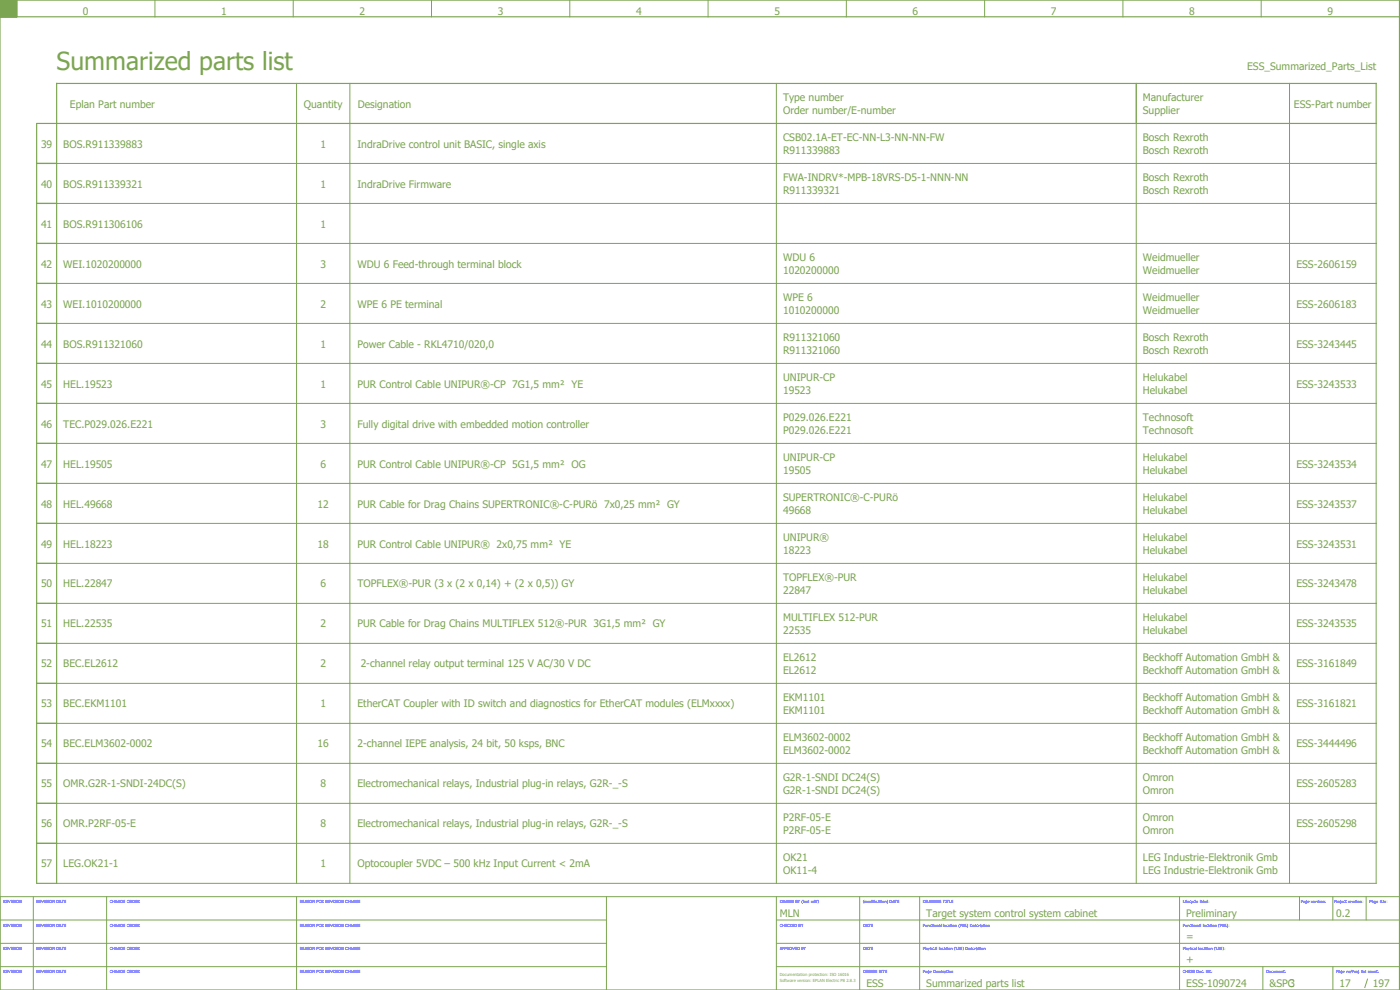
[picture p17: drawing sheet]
<svg xmlns="http://www.w3.org/2000/svg" width="420mm" height="297mm" viewBox="0 0 420 297" stroke-linecap="round" stroke-linejoin="round" font-family="sans-serif">
<defs><g id="words">
<text font-size="7.5" fill="#7ca552" x="17" y="21">Summarized parts list</text>
<g font-size="3.1" fill="#7ca552">
<text x="24.9" y="4.4">0</text>
<text x="66.4" y="4.4">1</text>
<text x="107.9" y="4.4">2</text>
<text x="149.4" y="4.4">3</text>
<text x="190.9" y="4.4">4</text>
<text x="232.4" y="4.4">5</text>
<text x="273.9" y="4.4">6</text>
<text x="315.4" y="4.4">7</text>
<text x="356.9" y="4.4">8</text>
<text x="398.4" y="4.4">9</text>
<text x="374.3" y="21">ESS_Summarized_Parts_List</text>
<text x="21" y="32.3">Eplan Part number</text>
<text x="91.2" y="32.3">Quantity</text>
<text x="107.4" y="32.4">Designation</text>
<text x="235" y="30.3">Type number</text>
<text x="235" y="34.3">Order number/E-number</text>
<text x="343" y="30.3">Manufacturer</text>
<text x="343" y="34.3">Supplier</text>
<text x="388.3" y="32.3">ESS-Part number</text>
<text x="12.3" y="44.3">39</text>
<text x="19" y="44.3">BOS.R911339883</text>
<text x="96.2" y="44.3">1</text>
<text x="107.3" y="44.3">IndraDrive control unit BASIC, single axis</text>
<text x="235" y="42.3">CSB02.1A-ET-EC-NN-L3-NN-NN-FW</text>
<text x="235" y="46.3">R911339883</text>
<text x="343" y="46.3">Bosch Rexroth</text>
<text x="343" y="42.3">Bosch Rexroth</text>
<text x="12.3" y="56.3">40</text>
<text x="19" y="56.3">BOS.R911339321</text>
<text x="96.2" y="56.3">1</text>
<text x="107.3" y="56.3">IndraDrive Firmware</text>
<text x="235" y="54.3">FWA-INDRV*-MPB-18VRS-D5-1-NNN-NN</text>
<text x="235" y="58.3">R911339321</text>
<text x="343" y="58.3">Bosch Rexroth</text>
<text x="343" y="54.3">Bosch Rexroth</text>
<text x="12.3" y="68.3">41</text>
<text x="19" y="68.3">BOS.R911306106</text>
<text x="96.2" y="68.3">1</text>
<text x="12.3" y="80.3">42</text>
<text x="19" y="80.3">WEI.1020200000</text>
<text x="96.2" y="80.3">3</text>
<text x="107.3" y="80.3">WDU 6 Feed-through terminal block</text>
<text x="235" y="78.3">WDU 6</text>
<text x="235" y="82.3">1020200000</text>
<text x="343" y="82.3">Weidmueller</text>
<text x="343" y="78.3">Weidmueller</text>
<text x="389.1" y="80.3">ESS-2606159</text>
<text x="12.3" y="92.3">43</text>
<text x="19" y="92.3">WEI.1010200000</text>
<text x="96.2" y="92.3">2</text>
<text x="107.3" y="92.3">WPE 6 PE terminal</text>
<text x="235" y="90.3">WPE 6</text>
<text x="235" y="94.3">1010200000</text>
<text x="343" y="94.3">Weidmueller</text>
<text x="343" y="90.3">Weidmueller</text>
<text x="389.1" y="92.3">ESS-2606183</text>
<text x="12.3" y="104.3">44</text>
<text x="19" y="104.3">BOS.R911321060</text>
<text x="96.2" y="104.3">1</text>
<text x="107.3" y="104.3">Power Cable - RKL4710/020,0</text>
<text x="235" y="102.3">R911321060</text>
<text x="235" y="106.3">R911321060</text>
<text x="343" y="106.3">Bosch Rexroth</text>
<text x="343" y="102.3">Bosch Rexroth</text>
<text x="389.1" y="104.3">ESS-3243445</text>
<text x="12.3" y="116.3">45</text>
<text x="19" y="116.3">HEL.19523</text>
<text x="96.2" y="116.3">1</text>
<text x="107.3" y="116.3">PUR Control Cable UNIPUR®-CP 7G1,5 mm² YE</text>
<text x="235" y="114.3">UNIPUR-CP</text>
<text x="235" y="118.3">19523</text>
<text x="343" y="118.3">Helukabel</text>
<text x="343" y="114.3">Helukabel</text>
<text x="389.1" y="116.3">ESS-3243533</text>
<text x="12.3" y="128.3">46</text>
<text x="19" y="128.3">TEC.P029.026.E221</text>
<text x="96.2" y="128.3">3</text>
<text x="107.3" y="128.3">Fully digital drive with embedded motion controller</text>
<text x="235" y="126.3">P029.026.E221</text>
<text x="235" y="130.3">P029.026.E221</text>
<text x="343" y="130.3">Technosoft</text>
<text x="343" y="126.3">Technosoft</text>
<text x="12.3" y="140.3">47</text>
<text x="19" y="140.3">HEL.19505</text>
<text x="96.2" y="140.3">6</text>
<text x="107.3" y="140.3">PUR Control Cable UNIPUR®-CP 5G1,5 mm² OG</text>
<text x="235" y="138.3">UNIPUR-CP</text>
<text x="235" y="142.3">19505</text>
<text x="343" y="142.3">Helukabel</text>
<text x="343" y="138.3">Helukabel</text>
<text x="389.1" y="140.3">ESS-3243534</text>
<text x="12.3" y="152.3">48</text>
<text x="19" y="152.3">HEL.49668</text>
<text x="95.3" y="152.3">12</text>
<text x="107.3" y="152.3">PUR Cable for Drag Chains SUPERTRONIC®-C-PURö 7x0,25 mm² GY</text>
<text x="235" y="150.3">SUPERTRONIC®-C-PURö</text>
<text x="235" y="154.3">49668</text>
<text x="343" y="154.3">Helukabel</text>
<text x="343" y="150.3">Helukabel</text>
<text x="389.1" y="152.3">ESS-3243537</text>
<text x="12.3" y="164.3">49</text>
<text x="19" y="164.3">HEL.18223</text>
<text x="95.3" y="164.3">18</text>
<text x="107.3" y="164.3">PUR Control Cable UNIPUR® 2x0,75 mm² YE</text>
<text x="235" y="162.3">UNIPUR®</text>
<text x="235" y="166.3">18223</text>
<text x="343" y="166.3">Helukabel</text>
<text x="343" y="162.3">Helukabel</text>
<text x="389.1" y="164.3">ESS-3243531</text>
<text x="12.3" y="176.3">50</text>
<text x="19" y="176.3">HEL.22847</text>
<text x="96.2" y="176.3">6</text>
<text x="107.3" y="176.3">TOPFLEX®-PUR (3 x (2 x 0,14) + (2 x 0,5)) GY</text>
<text x="235" y="174.3">TOPFLEX®-PUR</text>
<text x="235" y="178.3">22847</text>
<text x="343" y="178.3">Helukabel</text>
<text x="343" y="174.3">Helukabel</text>
<text x="389.1" y="176.3">ESS-3243478</text>
<text x="12.3" y="188.3">51</text>
<text x="19" y="188.3">HEL.22535</text>
<text x="96.2" y="188.3">2</text>
<text x="107.3" y="188.3">PUR Cable for Drag Chains MULTIFLEX 512®-PUR 3G1,5 mm² GY</text>
<text x="235" y="186.3">MULTIFLEX 512-PUR</text>
<text x="235" y="190.3">22535</text>
<text x="343" y="190.3">Helukabel</text>
<text x="343" y="186.3">Helukabel</text>
<text x="389.1" y="188.3">ESS-3243535</text>
<text x="12.3" y="200.3">52</text>
<text x="19" y="200.3">BEC.EL2612</text>
<text x="96.2" y="200.3">2</text>
<text x="108.2" y="200.3">2-channel relay output terminal 125 V AC/30 V DC</text>
<text x="235" y="198.3">EL2612</text>
<text x="235" y="202.3">EL2612</text>
<text x="343" y="202.3">Beckhoff Automation GmbH &amp;</text>
<text x="343" y="198.3">Beckhoff Automation GmbH &amp;</text>
<text x="389.1" y="200.3">ESS-3161849</text>
<text x="12.3" y="212.3">53</text>
<text x="19" y="212.3">BEC.EKM1101</text>
<text x="96.2" y="212.3">1</text>
<text x="107.3" y="212.3">EtherCAT Coupler with ID switch and diagnostics for EtherCAT modules (ELMxxxx)</text>
<text x="235" y="210.3">EKM1101</text>
<text x="235" y="214.3">EKM1101</text>
<text x="343" y="214.3">Beckhoff Automation GmbH &amp;</text>
<text x="343" y="210.3">Beckhoff Automation GmbH &amp;</text>
<text x="389.1" y="212.3">ESS-3161821</text>
<text x="12.3" y="224.3">54</text>
<text x="19" y="224.3">BEC.ELM3602-0002</text>
<text x="95.3" y="224.3">16</text>
<text x="107.3" y="224.3">2-channel IEPE analysis, 24 bit, 50 ksps, BNC</text>
<text x="235" y="222.3">ELM3602-0002</text>
<text x="235" y="226.3">ELM3602-0002</text>
<text x="343" y="226.3">Beckhoff Automation GmbH &amp;</text>
<text x="343" y="222.3">Beckhoff Automation GmbH &amp;</text>
<text x="389.1" y="224.3">ESS-3444496</text>
<text x="12.3" y="236.3">55</text>
<text x="19" y="236.3">OMR.G2R-1-SNDI-24DC(S)</text>
<text x="96.2" y="236.3">8</text>
<text x="107.3" y="236.3">Electromechanical relays, Industrial plug-in relays, G2R-_-S</text>
<text x="235" y="234.3">G2R-1-SNDI DC24(S)</text>
<text x="235" y="238.3">G2R-1-SNDI DC24(S)</text>
<text x="343" y="238.3">Omron</text>
<text x="343" y="234.3">Omron</text>
<text x="389.1" y="236.3">ESS-2605283</text>
<text x="12.3" y="248.3">56</text>
<text x="19" y="248.3">OMR.P2RF-05-E</text>
<text x="96.2" y="248.3">8</text>
<text x="107.3" y="248.3">Electromechanical relays, Industrial plug-in relays, G2R-_-S</text>
<text x="235" y="246.3">P2RF-05-E</text>
<text x="235" y="250.3">P2RF-05-E</text>
<text x="343" y="250.3">Omron</text>
<text x="343" y="246.3">Omron</text>
<text x="389.1" y="248.3">ESS-2605298</text>
<text x="12.3" y="260.3">57</text>
<text x="19" y="260.3">LEG.OK21-1</text>
<text x="96.2" y="260.3">1</text>
<text x="107.3" y="260.3">Optocoupler 5VDC – 500 kHz Input Current &lt; 2mA</text>
<text x="235" y="258.3">OK21</text>
<text x="235" y="262.3">OK11-4</text>
<text x="343" y="262.3">LEG Industrie-Elektronik Gmb</text>
<text x="343" y="258.3">LEG Industrie-Elektronik Gmb</text>
<text x="234" y="275">MLN</text>
<text x="278" y="275">Target system control system cabinet</text>
<text x="356" y="275">Preliminary</text>
<text x="401" y="275">0.2</text>
<text x="356" y="282">=</text>
<text x="356" y="289">+</text>
<text x="260" y="296">ESS</text>
<text x="278" y="296">Summarized parts list</text>
<text x="356" y="296">ESS-1090724</text>
<text x="381" y="296">&amp;SPC</text>
<text x="387" y="296">3</text>
<text x="402" y="296">17</text>
<text x="412" y="296">197</text>
</g>
<g font-size="1.2" fill="#00f">
<text x="1" y="271">REVISION</text>
<text x="11" y="271">REVISION DATE</text>
<text x="33" y="271">CHANGE ORDER</text>
<text x="90" y="271">REASON FOR REVISION CHANGE</text>
<text x="234" y="271">DRAWN BY (last edit)</text>
<text x="259" y="271">(modification) DATE</text>
<text x="277" y="271">DRAWING TITLE</text>
<text x="355" y="271">Lifecycle label:</text>
<text x="390.4" y="271">Page revision:</text>
<text x="400.4" y="271">Project revision:</text>
<text x="411" y="271">Page size:</text>
<text x="1" y="278">REVISION</text>
<text x="11" y="278">REVISION DATE</text>
<text x="33" y="278">CHANGE ORDER</text>
<text x="90" y="278">REASON FOR REVISION CHANGE</text>
<text x="234" y="278">CHECKED BY</text>
<text x="259" y="278">DATE</text>
<text x="277" y="278">Functional location (FBS) Description</text>
<text x="355" y="278">Functional location (FBS):</text>
<text x="1" y="285">REVISION</text>
<text x="11" y="285">REVISION DATE</text>
<text x="33" y="285">CHANGE ORDER</text>
<text x="90" y="285">REASON FOR REVISION CHANGE</text>
<text x="234" y="285">APPROVED BY</text>
<text x="259" y="285">DATE</text>
<text x="277" y="285">Physical location (LBS) Description</text>
<text x="355" y="285">Physical location (LBS):</text>
<text x="1" y="292">REVISION</text>
<text x="11" y="292">REVISION DATE</text>
<text x="33" y="292">CHANGE ORDER</text>
<text x="90" y="292">REASON FOR REVISION CHANGE</text>
<text x="259" y="292">DESIGN SITE</text>
<text x="277" y="292">Page Description</text>
<text x="355" y="292">CHESS Doc. NR:</text>
<text x="380" y="292">Document:</text>
<text x="401" y="292">Page nr/Proj. tot count:</text>
</g>
<g font-size="1.2" fill="#7ca552">
<text x="234" y="292.8">Documentation protection: ISO 16016</text>
<text x="234" y="294.8">Software version: EPLAN Electric P8 2.8.3</text>
</g>
</g></defs>
<g fill="none" stroke="#7ca552" stroke-width=".35">
<path d="M0 5h420M0 0h420v297h-420zM5 0v5M17 25h396v12h-402v228h6zM11 49h6M11 61h6M11 73h6M11 85h6M11 97h6M11 109h6M11 121h6M11 133h6"/>
<path d="M11 145h6M11 157h6M11 169h6M11 181h6M11 193h6M11 205h6M11 217h6M11 229h6M11 241h6M11 253h6"/>
</g>
<g fill="none" stroke="#7ca552" stroke-width=".3">
<path d="M0 5h5M46.5 0v5M88 0v5M129.5 0v5M171 0v5M212.5 0v5M254 0v5M295.5 0v5M337 0v5M378.5 0v5M89 25v240M105 25v240"/>
<path d="M233 25v240M341 25v240M387 25v240M413 37v228h-396M17 49h396M17 61h396M17 73h396M17 85h396M17 97h396M17 109h396M17 121h396M17 133h396"/>
<path d="M17 145h396M17 157h396M17 169h396M17 181h396M17 193h396M17 205h396M17 217h396M17 229h396M17 241h396M17 253h396M0 276h182M10 269v28"/>
<path d="M32 269v28M89 269v28M182 269v28M233 276h187M233 269v28M258 269v28M276 269v28M354 269v28M390 269v7M400 269v7M410 269v7M420 269h-420v28"/>
<path d="M0 283h182M0 290h182M233 283h187M233 290h187M379 290v7M400 290v7M410.4 293.6l-.8 2.8"/>
</g>
<path d="M0 0h5v5h-5z" fill="#7ca552" stroke="#7ca552" stroke-width=".3"/>
<use href="#words"/>
</svg>
